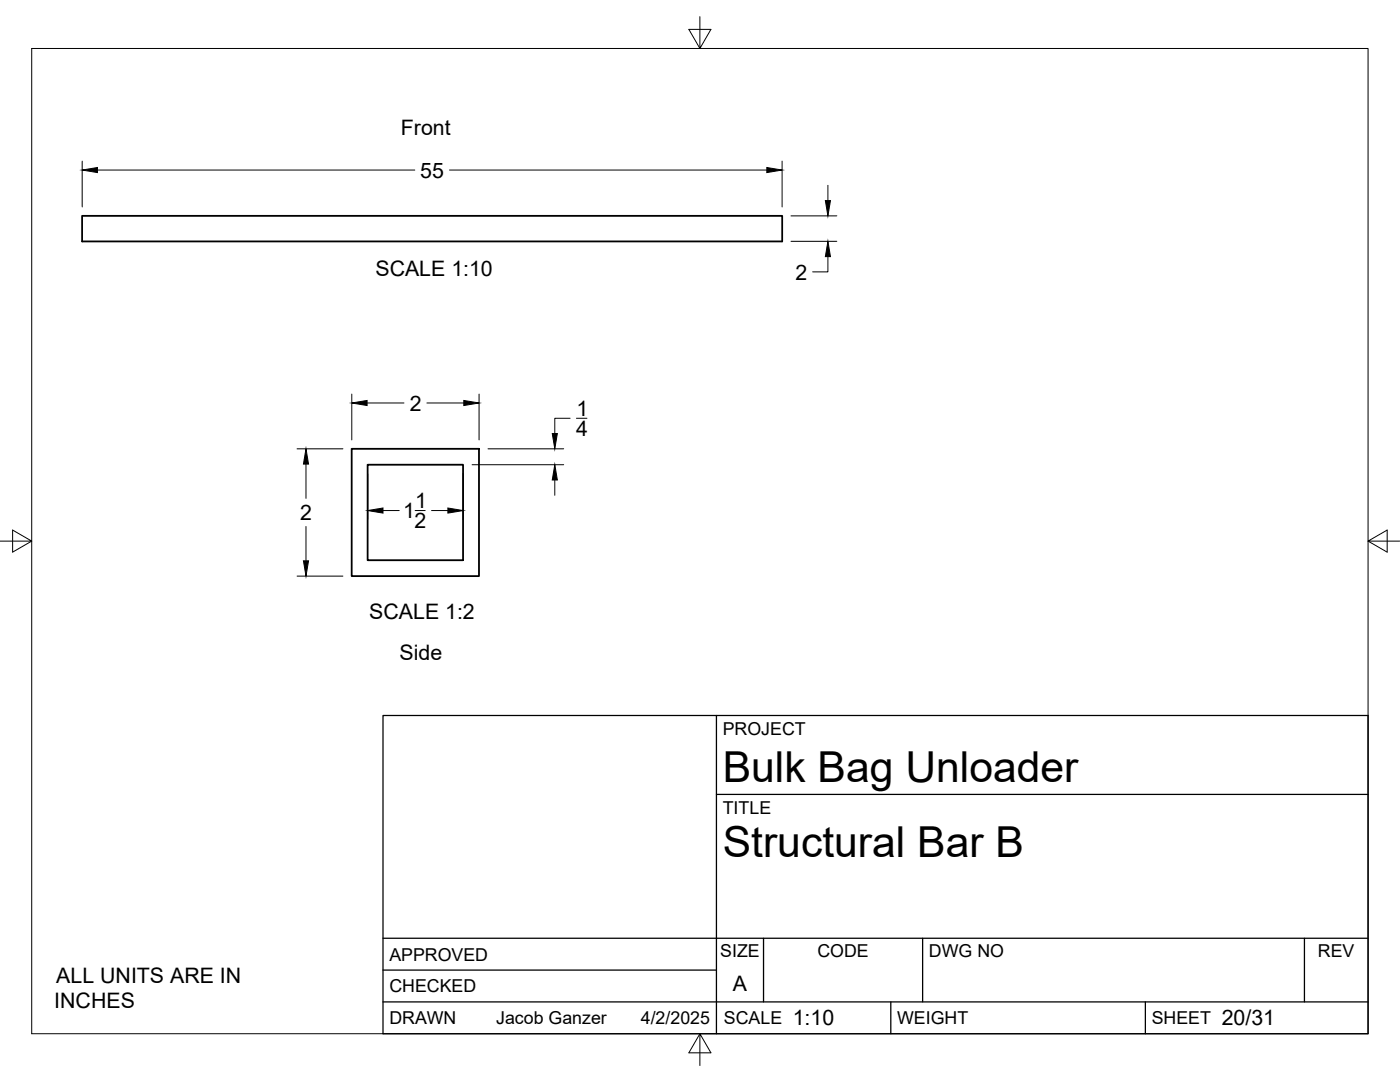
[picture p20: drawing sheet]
<svg xmlns="http://www.w3.org/2000/svg" width="279mm" height="216mm" viewBox="0 0 279 216" stroke-linecap="round" stroke-linejoin="round" font-family="sans-serif">
<defs><g id="words">
<g font-size="8.5">
<text x="144.3" y="156">Bulk Bag Unloader</text>
<text x="144.3" y="171">Structural Bar B</text>
</g>
<g font-size="4.3">
<text x="80" y="26.9">Front</text>
<text x="83.9" y="35.4">55</text>
<text x="74.9" y="55">SCALE 1:10</text>
<text x="158.8" y="55.8">2</text>
<text x="81.8" y="81.9">2</text>
<text x="115.1" y="83">1</text>
<text x="115" y="87">4</text>
<text x="82.8" y="101.4">1</text>
<text x="59.9" y="103.8">2</text>
<text x="80.5" y="103.4">1</text>
<text x="82.7" y="105.4">2</text>
<text x="73.7" y="123.4">SCALE 1:2</text>
<text x="79.7" y="131.6">Side</text>
<text x="11.2" y="196.1">ALL UNITS ARE IN</text>
<text x="146.3" y="197.7">A</text>
<text x="10.8" y="201.2">INCHES</text>
<text x="158.2" y="204.6">1:10</text>
<text x="243.8" y="204.6">20/31</text>
</g>
<g font-size="3.5">
<text x="144.3" y="146.6">PROJECT</text>
<text x="144.3" y="162.3">TITLE</text>
<text x="77.7" y="191.7">APPROVED</text>
<text x="143.7" y="191">SIZE</text>
<text x="163.1" y="191">CODE</text>
<text x="185.4" y="191">DWG NO</text>
<text x="263" y="191">REV</text>
<text x="77.7" y="198">CHECKED</text>
<text x="77.7" y="204.4">DRAWN</text>
<text x="99" y="204.4">Jacob Ganzer</text>
<text x="127.9" y="204.4">4/2/2025</text>
<text x="144.5" y="204.4">SCALE</text>
<text x="179" y="204.4">WEIGHT</text>
<text x="229.8" y="204.4">SHEET</text>
</g>
</g></defs>
<!-- layer: Visible -->
<path d="M16.4 43.1h139.7v5.1h-139.7zM70.2 89.6h25.4v25.4h-25.4zM73.4 92.7h19v19.1h-19z" fill="none" stroke="#000" stroke-width=".36"/>
<!-- layer: Border -->
<path d="M6.3 9.7h266.7v196.6h-266.7zM139.7 3.3v6.4l2.2-3.8h-4.4l2.2 3.8M0 108h6.3l-3.8-2.2v4.4l3.8-2.2M273 108l3.8 2.2v-4.4l-3.8 2.2h6.4M139.7 206.3l-2.2 3.8h4.4l-2.2-3.8v6.3" fill="none" stroke="#000" stroke-width=".2"/>
<!-- layer: Titleblock -->
<path d="M76.4 142.8h196.6v63.5h-196.6zM143 158.5h130M143 142.8v63.5M76.4 199.9h196.6M76.4 193.6h66.6M76.4 187.2h196.6M152.4 187.2v12.7M177.8 199.9v6.4M184.1 187.2v12.7M228.6 199.9v6.4M260.3 187.2v12.7" fill="none" stroke="#000" stroke-width=".25"/>
<!-- layer: FD_Dimensions -->
<g fill="none" stroke="#000" stroke-width=".2">
<path d="M16.4 32.2v9.1M19.5 33.9h63.3M89.7 33.9h63.3M156.1 32.2v9.1M165.2 37v3M157.9 43.1h9.1M157.9 48.2h9.1M165.2 51.2v3.1h-3M70.2 78.6v9.2M95.6 78.6v9.2M59.3 89.6h9.1M61.1 92.6v6.8"/>
<path d="M73.3 80.4h7.3M73.4 94.5v9.2M85.2 80.4h7.4M92.4 94.5v9.2M94.2 92.7h18.3M97.4 89.6h15.1M110.7 95.8v3M113.8 83.5h-3.1v3M115 83.5h2.1M59.3 115h9.1M61.1 105.1v6.8M76.4 101.9h3.3"/>
<path d="M82.8 101.9h2.1M86.1 101.9h3.3"/>
</g>
<path d="M16.4 33.9l3.1-.5v1zM153 33.4l3.1 .5-3.1 .5zM164.7 40h1l-.5 3.1zM165.2 48.2l.5 3h-1zM70.2 80.4l3.1-.5v1zM92.6 79.9l3 .5-3 .5zM61.1 89.6l.5 3h-1zM110.7 92.7l.5 3.1h-1zM110.2 86.5h1l-.5 3.1zM60.6 111.9h1l-.5 3.1zM73.4 101.9l3-.5v1zM89.4 101.4l3 .5-3 .5z" fill="#000" stroke="#000" stroke-width=".2"/>
<use href="#words"/>
</svg>
